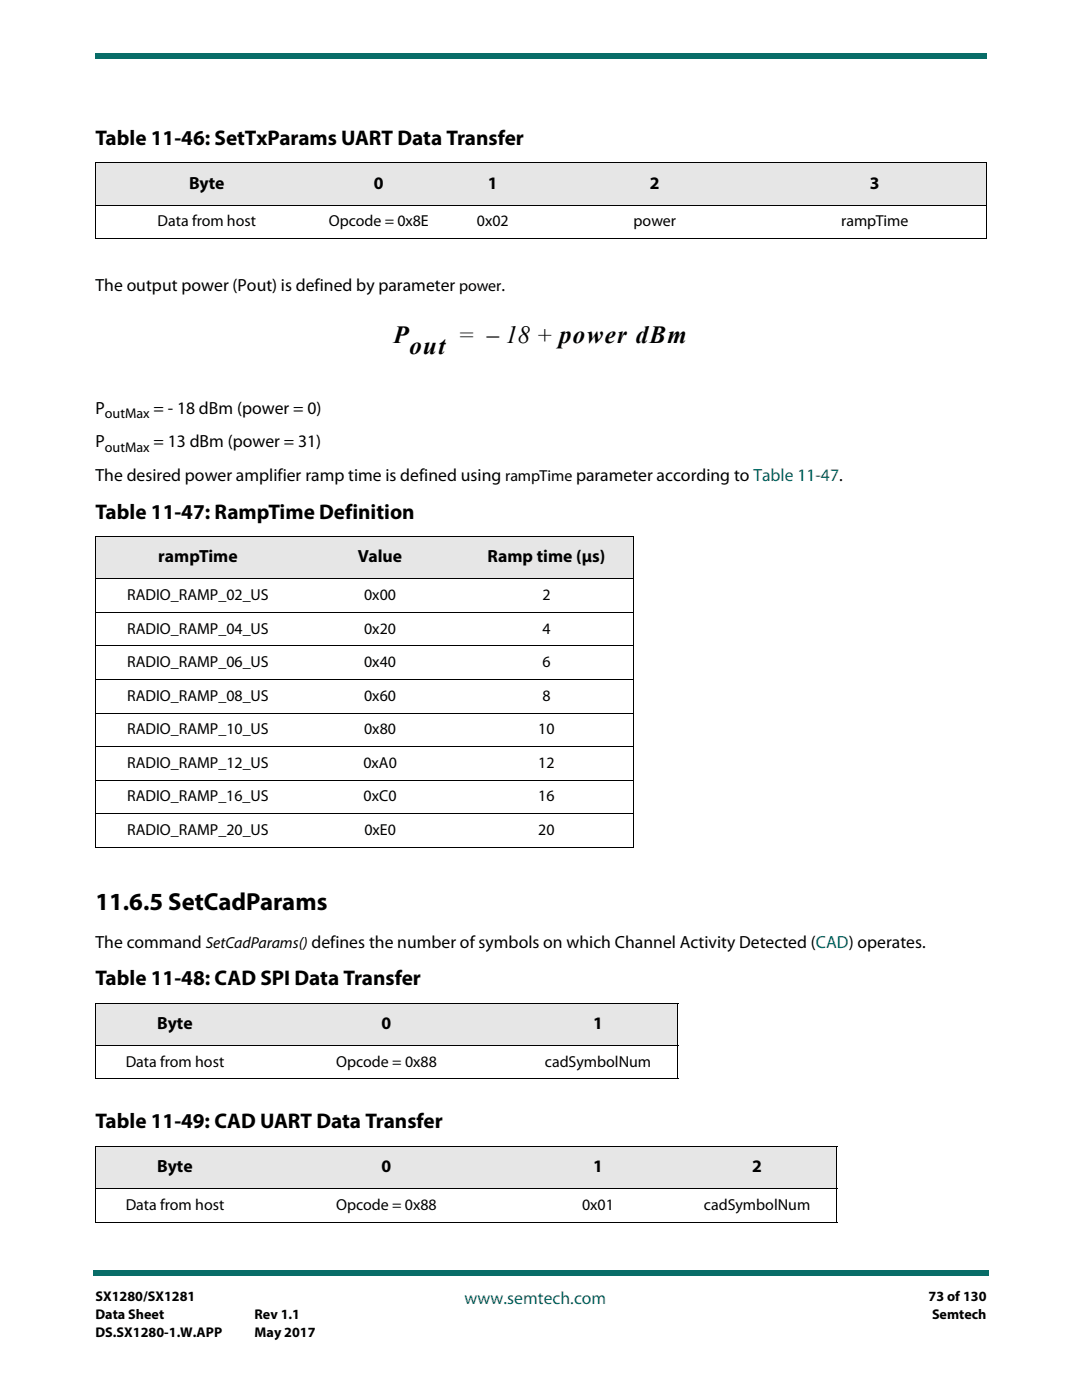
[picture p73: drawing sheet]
<svg xmlns="http://www.w3.org/2000/svg" width="216mm" height="279mm" viewBox="0 0 216 279" stroke-linecap="round" stroke-linejoin="round" font-family="sans-serif">
<defs><g id="words">
<g font-size="4.9">
<text x="78.5" y="68.4">P</text>
<text x="81.7" y="70.7">out</text>
<text x="91.3" y="68.4">= – 18 + power dBm</text>
<text x="19" y="181.6">11.6.5 SetCadParams</text>
</g>
<g font-size="4.2">
<text x="19" y="28.9">Table 11-46: SetTxParams UART Data Transfer</text>
<text x="19" y="103.5">Table 11-47: RampTime Definition</text>
<text x="19" y="196.6">Table 11-48: CAD SPI Data Transfer</text>
<text x="19" y="225.2">Table 11-49: CAD UART Data Transfer</text>
</g>
<g font-size="3.5">
<text x="37.7" y="37.6">Byte</text>
<text x="74.6" y="37.6">0</text>
<text x="97.3" y="37.6">1</text>
<text x="129.7" y="37.6">2</text>
<text x="173.6" y="37.6">3</text>
<text x="19" y="58.1">The output power (Pout) is defined by parameter power.</text>
<text x="19.1" y="82.6">P</text>
<text x="30.6" y="82.6">= - 18 dBm (power = 0)</text>
<text x="19.1" y="89.3">P</text>
<text x="30.6" y="89.3">= 13 dBm (power = 31)</text>
<text x="19.1" y="96">The desired power amplifier ramp time is defined using rampTime parameter according to Table 11-47.</text>
<text x="31.6" y="112.2">rampTime</text>
<text x="71.4" y="112.2">Value</text>
<text x="97.3" y="112.2">Ramp time (μs)</text>
<text x="19" y="189.1">The command SetCadParams()defines the number of symbols on which Channel Activity Detected (CAD) operates.</text>
<text x="31.4" y="205.3">Byte</text>
<text x="76.1" y="205.3">0</text>
<text x="118.3" y="205.3">1</text>
<text x="31.4" y="233.9">Byte</text>
<text x="76.1" y="233.9">0</text>
<text x="118.3" y="233.9">1</text>
<text x="150.1" y="233.9">2</text>
</g>
<text font-size="3.5" fill="#086d68" x="92.7" y="260.2">www.semtech.com</text>
<g font-size="3.2">
<text x="31.4" y="45.1">Data from host</text>
<text x="65.6" y="45.1">Opcode = 0x8E</text>
<text x="95.2" y="45.1">0x02</text>
<text x="126.4" y="45.1">power</text>
<text x="167.9" y="45.1">rampTime</text>
<text x="25.4" y="119.7">RADIO_RAMP_02_US</text>
<text x="72.7" y="119.7">0x00</text>
<text x="108.2" y="119.7">2</text>
<text x="25.4" y="126.4">RADIO_RAMP_04_US</text>
<text x="72.7" y="126.4">0x20</text>
<text x="108.2" y="126.4">4</text>
<text x="25.4" y="133.1">RADIO_RAMP_06_US</text>
<text x="72.7" y="133.1">0x40</text>
<text x="108.2" y="133.1">6</text>
<text x="25.4" y="139.8">RADIO_RAMP_08_US</text>
<text x="72.7" y="139.8">0x60</text>
<text x="108.2" y="139.8">8</text>
<text x="25.4" y="146.5">RADIO_RAMP_10_US</text>
<text x="72.7" y="146.5">0x80</text>
<text x="107.4" y="146.5">10</text>
<text x="25.4" y="153.2">RADIO_RAMP_12_US</text>
<text x="72.5" y="153.2">0xA0</text>
<text x="107.4" y="153.2">12</text>
<text x="25.4" y="160">RADIO_RAMP_16_US</text>
<text x="72.6" y="160">0xC0</text>
<text x="107.4" y="160">16</text>
<text x="25.4" y="166.6">RADIO_RAMP_20_US</text>
<text x="72.7" y="166.6">0xE0</text>
<text x="107.4" y="166.6">20</text>
<text x="25.1" y="212.9">Data from host</text>
<text x="67.1" y="212.9">Opcode = 0x88</text>
<text x="108.7" y="212.9">cadSymbolNum</text>
<text x="25.1" y="241.4">Data from host</text>
<text x="67.1" y="241.4">Opcode = 0x88</text>
<text x="116.2" y="241.4">0x01</text>
<text x="140.5" y="241.4">cadSymbolNum</text>
</g>
<g font-size="2.8">
<text x="20.9" y="83.5">outMax</text>
<text x="20.9" y="90.1">outMax</text>
<text x="19" y="259.7">SX1280/SX1281</text>
<text x="19" y="263.2">Data Sheet</text>
<text x="50.8" y="263.2">Rev 1.1</text>
<text x="185.3" y="259.7">73 of 130</text>
<text x="186" y="263.2">Semtech</text>
<text x="19" y="266.7">DS.SX1280-1.W.APP</text>
<text x="50.8" y="266.7">May 2017</text>
</g>
</g></defs>
<g fill="#086d68">
<path d="M18.5 253.5h.5v1h-.5z"/>
<path d="M19 253.5h178.4v1h-178.4z"/>
</g>
<path d="M19 6.4h177.8v9.5h-177.8z" fill="#fff"/>
<g fill="#086d68">
<path d="M19 10.6v1z"/>
<path d="M19 10.6h177.8v1h-177.8z"/>
</g>
<g fill="#e6e6e6">
<path d="M19 32.4h44.5v8.5h-44.5z"/>
<path d="M63.5 32.4h24.2v8.5h-24.2z"/>
<path d="M87.7 32.4h21.3v8.5h-21.3z"/>
<path d="M109 32.4h43.3v8.5h-43.3z"/>
<path d="M152.3 32.4h44.5v8.5h-44.5z"/>
<path d="M19 107h41v8.5h-41z"/>
<path d="M60 107h31.7v8.5h-31.7z"/>
<path d="M91.7 107h34.6v8.5h-34.6z"/>
<path d="M19 200.2h31.8v8.4h-31.8z"/>
<path d="M50.8 200.2h52.6v8.4h-52.6z"/>
<path d="M103.4 200.2h31.8v8.4h-31.8z"/>
<path d="M19 228.7h31.8v8.5h-31.8z"/>
<path d="M50.8 228.7h52.6v8.5h-52.6z"/>
<path d="M103.4 228.7h31.8v8.5h-31.8z"/>
<path d="M135.2 228.7h31.8v8.5h-31.8z"/>
</g>
<g fill="none" stroke="#000" stroke-width=".2">
<path d="M19 32.4h177.8M19 32.5v15M196.8 32.5v15M19 40.9h177.8M19 47.6h177.8M19 107h107.4M19 115.5h107.4M19 107.1v61.9M126.3 107.1v61.9M19 122.2h107.4M19 128.9h107.4M19 135.6h107.4"/>
<path d="M19 142.3h107.4M19 149h107.4M19 155.7h107.4M19 162.4h107.4M19 169.1h107.4M19 200.2h116.3M19 208.6h116.3M19 215.3h116.3M19 200.3v14.9M135.2 200.3v14.9M19 228.7h148M19 237.2h148"/>
<path d="M19 228.8v15M167 228.8v15M19 243.9h148"/>
</g>
<use href="#words"/>
</svg>
